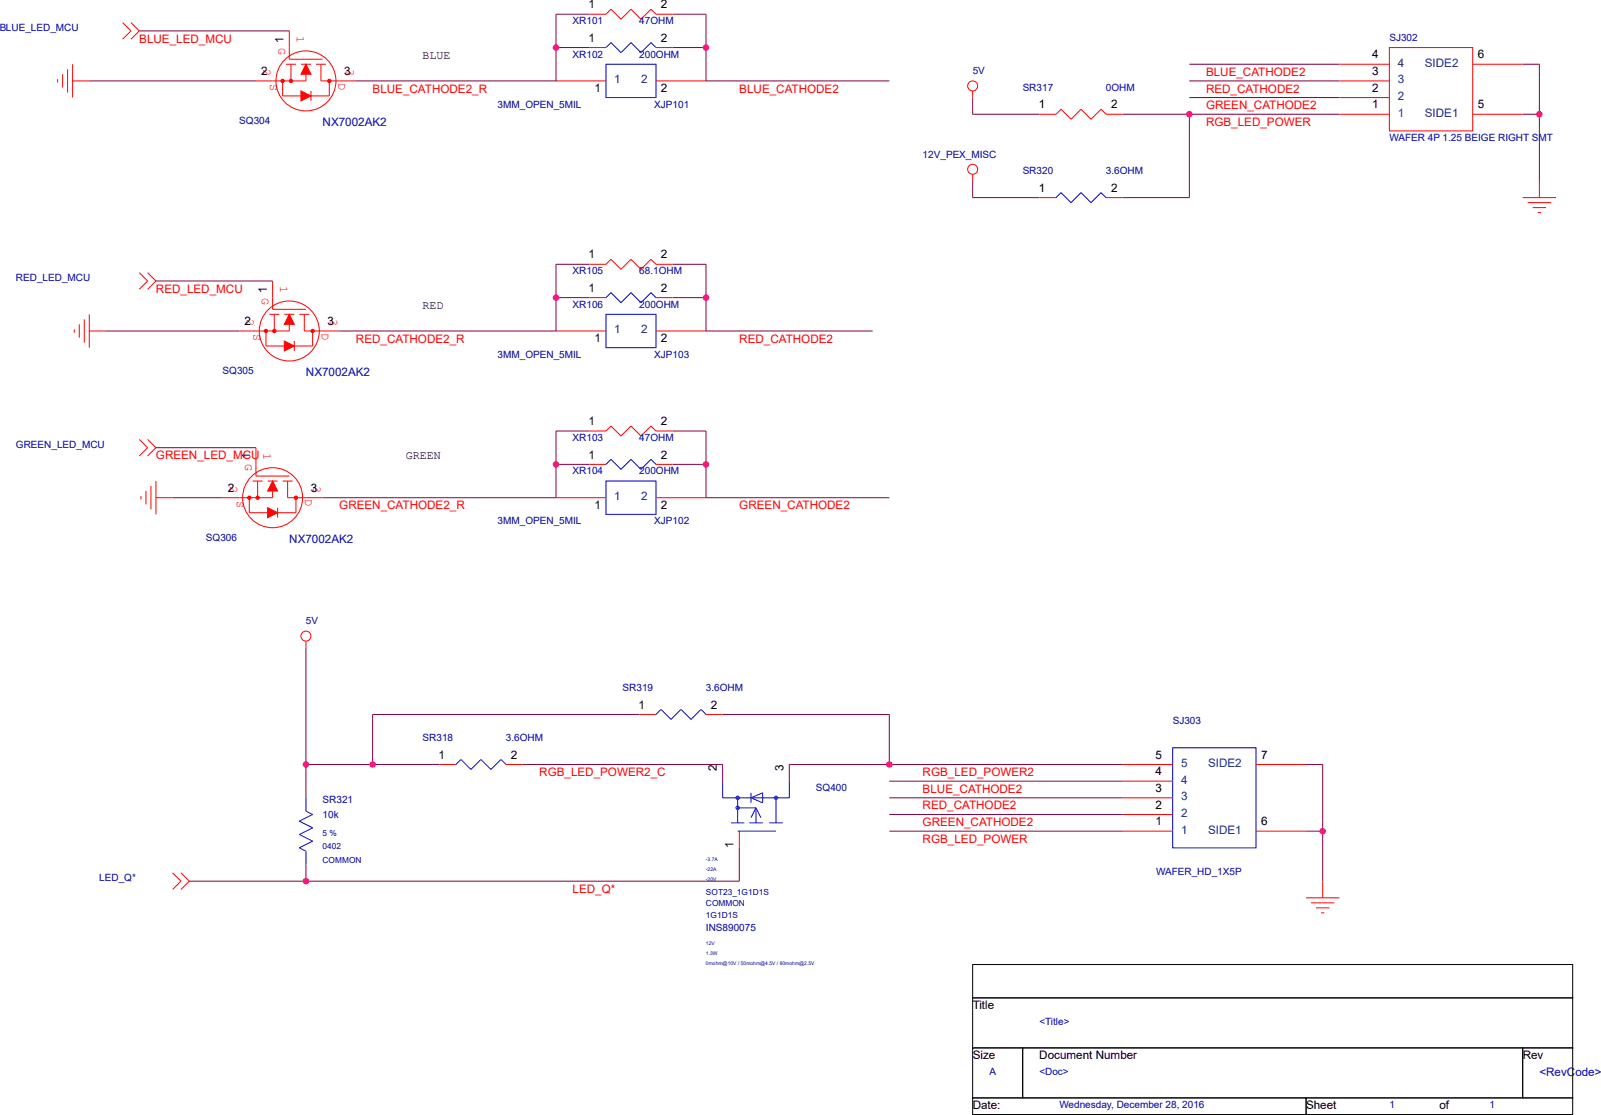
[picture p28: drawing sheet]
<svg xmlns="http://www.w3.org/2000/svg" width="271mm" height="189mm" viewBox="0 0 271 189" stroke-linecap="round" stroke-linejoin="round" font-family="sans-serif">
<defs><g id="words">
<g font-size="2">
<text x="99.6" y="1.4">1</text>
<text x="111.8" y="1.4">2</text>
<text x="47.9" y="7.2" transform="rotate(-90 47.9 7.2)">1</text>
<text x="71.5" y="10">BLUE</text>
<text x="99.6" y="7.1">1</text>
<text x="111.8" y="7.1">2</text>
<text x="232" y="9.9">4</text>
<text x="249.9" y="9.9">6</text>
<text x="44.2" y="12.7">2</text>
<text x="58.2" y="12.7">3</text>
<text x="100.5" y="15.5">1</text>
<text x="111.8" y="15.5">2</text>
<text x="232" y="12.7">3</text>
<text x="232" y="15.5">2</text>
<text x="175.7" y="18.3">1</text>
<text x="187.9" y="18.3">2</text>
<text x="232" y="18.3">1</text>
<text x="249.9" y="18.3">5</text>
<text x="175.7" y="32.4">1</text>
<text x="187.9" y="32.4">2</text>
<text x="99.6" y="43.7">1</text>
<text x="111.8" y="43.7">2</text>
<text x="45.1" y="49.5" transform="rotate(-90 45.1 49.5)">1</text>
<text x="71.5" y="52.3">RED</text>
<text x="99.6" y="49.3">1</text>
<text x="111.8" y="49.3">2</text>
<text x="41.3" y="55">2</text>
<text x="55.4" y="55">3</text>
<text x="100.5" y="57.8">1</text>
<text x="111.8" y="57.8">2</text>
<text x="99.6" y="71.9">1</text>
<text x="111.8" y="71.9">2</text>
<text x="42.3" y="77.7" transform="rotate(-90 42.3 77.7)">1</text>
<text x="68.7" y="77.7">GREEN</text>
<text x="99.6" y="77.5">1</text>
<text x="111.8" y="77.5">2</text>
<text x="38.5" y="83.2">2</text>
<text x="52.6" y="83.2">3</text>
<text x="100.5" y="86">1</text>
<text x="111.8" y="86">2</text>
<text x="108" y="119.8">1</text>
<text x="120.2" y="119.8">2</text>
<text x="74.2" y="128.3">1</text>
<text x="86.4" y="128.3">2</text>
<text x="121.2" y="130.4" transform="rotate(-90 121.2 130.4)">2</text>
<text x="132.5" y="130.4" transform="rotate(-90 132.5 130.4)">3</text>
<text x="195.4" y="131.1">4</text>
<text x="195.4" y="128.3">5</text>
<text x="213.3" y="128.3">7</text>
<text x="195.4" y="136.7">2</text>
<text x="195.4" y="133.9">3</text>
<text x="124" y="143.4" transform="rotate(-90 124 143.4)">1</text>
<text x="195.4" y="139.5">1</text>
<text x="213.3" y="139.5">6</text>
<text x="164.5" y="170.6">Title</text>
<text x="164.5" y="179">Size</text>
<text x="175.8" y="179">Document Number</text>
<text x="257.5" y="179">Rev</text>
<text x="164.5" y="187.5">Date:</text>
<text x="220.9" y="187.5">Sheet</text>
<text x="243.4" y="187.5">of</text>
</g>
<g font-size="2" fill="#f00">
<text x="23.6" y="7.2">BLUE_LED_MCU</text>
<text x="44.6" y="11.7" transform="rotate(90 44.6 11.7)">2</text>
<text x="47.1" y="8" transform="rotate(90 47.1 8)">G</text>
<text x="50.2" y="6.1" transform="rotate(90 50.2 6.1)">1</text>
<text x="58.7" y="11.7" transform="rotate(90 58.7 11.7)">3</text>
<text x="45.7" y="14.2" transform="rotate(90 45.7 14.2)">S</text>
<text x="57.2" y="14" transform="rotate(90 57.2 14)">D</text>
<text x="63" y="15.7">BLUE_CATHODE2_R</text>
<text x="125" y="15.7">BLUE_CATHODE2</text>
<text x="204" y="12.8">BLUE_CATHODE2</text>
<text x="204" y="15.7">RED_CATHODE2</text>
<text x="204" y="18.5">GREEN_CATHODE2</text>
<text x="204" y="21.3">RGB_LED_POWER</text>
<text x="26.4" y="49.5">RED_LED_MCU</text>
<text x="41.7" y="54" transform="rotate(90 41.7 54)">2</text>
<text x="44.3" y="50.3" transform="rotate(90 44.3 50.3)">G</text>
<text x="47.4" y="48.4" transform="rotate(90 47.4 48.4)">1</text>
<text x="55.8" y="54" transform="rotate(90 55.8 54)">3</text>
<text x="42.9" y="56.5" transform="rotate(90 42.9 56.5)">S</text>
<text x="54.4" y="56.2" transform="rotate(90 54.4 56.2)">D</text>
<text x="60.2" y="57.9">RED_CATHODE2_R</text>
<text x="125" y="57.9">RED_CATHODE2</text>
<text x="26.4" y="77.7">GREEN_LED_MCU</text>
<text x="44.6" y="76.5" transform="rotate(90 44.6 76.5)">1</text>
<text x="38.9" y="82.2" transform="rotate(90 38.9 82.2)">2</text>
<text x="41.5" y="78.5" transform="rotate(90 41.5 78.5)">G</text>
<text x="53" y="82.2" transform="rotate(90 53 82.2)">3</text>
<text x="40" y="84.7" transform="rotate(90 40 84.7)">S</text>
<text x="51.6" y="84.4" transform="rotate(90 51.6 84.4)">D</text>
<text x="57.4" y="86.1">GREEN_CATHODE2_R</text>
<text x="125" y="86.1">GREEN_CATHODE2</text>
<text x="91.2" y="131.2">RGB_LED_POWER2_C</text>
<text x="156" y="131.2">RGB_LED_POWER2</text>
<text x="156" y="136.9">RED_CATHODE2</text>
<text x="156" y="134">BLUE_CATHODE2</text>
<text x="156" y="139.7">GREEN_CATHODE2</text>
<text x="156" y="142.5">RGB_LED_POWER</text>
<text x="96.8" y="151">LED_Q*</text>
</g>
<g font-size="2" fill="#004080">
<text x="236.4" y="11.3">4</text>
<text x="241" y="11.3">SIDE2</text>
<text x="103.9" y="14.1">1</text>
<text x="108.4" y="14.1">2</text>
<text x="236.4" y="14.1">3</text>
<text x="236.4" y="16.9">2</text>
<text x="236.4" y="19.7">1</text>
<text x="241" y="19.7">SIDE1</text>
<text x="103.9" y="56.4">1</text>
<text x="108.4" y="56.4">2</text>
<text x="103.9" y="84.6">1</text>
<text x="108.4" y="84.6">2</text>
<text x="199.7" y="129.7">5</text>
<text x="204.3" y="129.7">SIDE2</text>
<text x="199.7" y="135.3">3</text>
<text x="199.7" y="132.5">4</text>
<text x="199.7" y="141">1</text>
<text x="199.7" y="138.1">2</text>
<text x="204.3" y="141">SIDE1</text>
</g>
<g font-size="2" fill="#0000a0">
<text x="54.6" y="21.3">NX7002AK2</text>
<text x="51.7" y="63.6">NX7002AK2</text>
<text x="48.9" y="91.8">NX7002AK2</text>
<text x="260.3" y="182">&lt;RevCode&gt;</text>
</g>
<g font-size="1.7" fill="#0000a0">
<text x="-.1" y="5.2">BLUE_LED_MCU</text>
<text x="96.8" y="4.1">XR101</text>
<text x="108.1" y="4.1">47OHM</text>
<text x="96.8" y="9.7">XR102</text>
<text x="108.1" y="9.7">200OHM</text>
<text x="235" y="6.9">SJ302</text>
<text x="164.5" y="12.6">5V</text>
<text x="173" y="15.4">SR317</text>
<text x="187.1" y="15.4">0OHM</text>
<text x="40.5" y="21">SQ304</text>
<text x="84.2" y="18.2">3MM_OPEN_5MIL</text>
<text x="110.7" y="18.2">XJP101</text>
<text x="235" y="23.8">WAFER 4P 1.25 BEIGE RIGHT SMT</text>
<text x="156" y="26.6">12V_PEX_MISC</text>
<text x="173" y="29.5">SR320</text>
<text x="187.1" y="29.5">3.6OHM</text>
<text x="2.7" y="47.5">RED_LED_MCU</text>
<text x="96.8" y="46.4">XR105</text>
<text x="108.1" y="46.4">68.1OHM</text>
<text x="96.8" y="52">XR106</text>
<text x="108.1" y="52">200OHM</text>
<text x="37.6" y="63.3">SQ305</text>
<text x="84.2" y="60.5">3MM_OPEN_5MIL</text>
<text x="110.7" y="60.5">XJP103</text>
<text x="2.7" y="75.7">GREEN_LED_MCU</text>
<text x="96.8" y="74.6">XR103</text>
<text x="108.1" y="74.6">47OHM</text>
<text x="96.8" y="80.2">XR104</text>
<text x="108.1" y="80.2">200OHM</text>
<text x="84.2" y="88.7">3MM_OPEN_5MIL</text>
<text x="110.7" y="88.7">XJP102</text>
<text x="34.8" y="91.5">SQ306</text>
<text x="51.7" y="105.6">5V</text>
<text x="105.3" y="116.9">SR319</text>
<text x="119.4" y="116.9">3.6OHM</text>
<text x="71.5" y="125.3">SR318</text>
<text x="85.6" y="125.3">3.6OHM</text>
<text x="198.3" y="122.5">SJ303</text>
<text x="54.6" y="135.7">SR321</text>
<text x="138" y="133.8">SQ400</text>
<text x="54.6" y="138.3">10k</text>
<text x="16.8" y="149">LED_Q*</text>
<text x="195.5" y="147.9">WAFER_HD_1X5P</text>
<text x="119.4" y="157.4">INS890075</text>
<text x="175.8" y="173.2">&lt;Title&gt;</text>
<text x="167.3" y="181.7">A</text>
<text x="175.8" y="181.7">&lt;Doc&gt;</text>
<text x="179.2" y="187.3">Wednesday, December 28, 2016</text>
<text x="235" y="187.3">1</text>
<text x="251.9" y="187.3">1</text>
</g>
<g font-size="1.4" fill="#0000a0">
<text x="54.6" y="143.6">0402</text>
<text x="54.6" y="141.4">5 %</text>
<text x="54.6" y="145.9">COMMON</text>
<text x="119.4" y="151.2">SOT23_1G1D1S</text>
<text x="119.4" y="153.2">COMMON</text>
<text x="119.4" y="155.2">1G1D1S</text>
</g>
<g font-size=".8" fill="#0000a0">
<text x="119.4" y="145.6">-3.7A</text>
<text x="119.4" y="147.3">-22A</text>
<text x="119.4" y="149">-20V</text>
<text x="119.4" y="159.7">12V</text>
<text x="119.4" y="161.4">1.3W</text>
<text x="119.4" y="163.1">0mohm@10V / 50mohm@4.5V / 80mohm@2.5V</text>
</g>
</g></defs>
<g fill="#000" stroke="#00f" stroke-width=".17">
<path d="M102.5 8l.8-.8zM103.3 7.2l1.7 1.7zM105 8.9l1.7-1.7zM106.7 7.2l1.7 1.7zM108.4 8.9l1.7-1.7zM110.1 7.2l.8 .8zM179.4 32.6l-.8 .8zM179.4 32.6l1.7 1.7zM182.8 32.6l-1.7 1.7zM182.8 32.6l1.7 1.7zM184.5 34.3l1.7-1.7zM186.2 32.6l.9 .8z"/>
<path d="M102.5 50.3l.8-.8zM103.3 49.5l1.7 1.7zM105 51.2l1.7-1.7zM106.7 49.5l1.7 1.7zM108.4 51.2l1.7-1.7zM110.1 49.5l.8 .8zM102.5 78.5l.8-.8zM103.3 77.7l1.7 1.7zM105 79.4l1.7-1.7zM106.7 77.7l1.7 1.7zM108.4 79.4l1.7-1.7zM110.1 77.7l.8 .8z"/>
<path d="M111.8 120l1.7 1.6zM115.2 120l1.7 1.6zM118.6 120l.8 .8zM50.6 138.8l2.3-1.1zM50.6 138.8l2.3 1.2zM51.7 137.1l1.2 .6zM78 128.4l-.9 .9zM78 128.4l1.7 1.7zM79.7 130.1l1.6-1.7zM81.3 128.4l1.7 1.7zM83 130.1l1.7-1.7zM84.7 128.4l.9 .9z"/>
<path d="M110.9 120.8l.9-.8zM113.5 121.6l1.7-1.6zM116.9 121.6l1.7-1.6zM127 134.9l2-.9zM127.9 136.6l.8 1.7zM127.9 136.6l-.9 1.7zM127 134.9l2 .8zM50.6 143.4l1.1 .5zM50.6 141.1l2.3 1.1zM50.6 141.1l2.3-1.1zM50.6 143.4l2.3-1.2z"/>
</g>
<g fill="none" stroke="#f00" stroke-width=".17">
<path d="M9.7 13.4v.6M10.6 12.6v2.2M11.4 11.7v4M12.3 13.7h2.8M12.3 10.9v5.6M47.8 13.7v2.5h7.9v-2.5M48.4 10.9h1.7M48.9 5.2v4.8h5.7M49.2 10.9v2.8M50.9 10.9h1.7M51.7 10.9v2.8h-8.4M52.6 15.4v1.7"/>
<path d="M53.4 10.9h1.7M54.3 10.9v2.8h5.9M94 13.7h8.5M99.7 2.4h2.8M99.7 8h2.8M110.9 13.7h8.5M110.9 2.4h2.9M110.9 8h2.9M164.5 15.4v1.1M175.8 19.3h2.8M187.1 19.3h2.8M226.5 10.9h8.5"/>
<path d="M226.5 13.7h8.5M226.5 19.3h8.5M226.5 16.5h8.5M235 8h14.1v14.1h-14.1zM249.1 10.9h8.4M249.1 19.3h8.4M164.5 29.5v1.1M175.8 33.4h2.8M187.1 33.4h2.8M257.5 33.4h5.7M258.4 34.3h3.9M259.2 35.1h2.3"/>
<path d="M260.1 36h.5M260.3 30.6v2.8M12.6 55.7v.5M13.4 54.8v2.3M14.3 54v3.9M15.1 56h2.8M15.1 53.1v5.7M45 56v2.5h7.9v-2.5M45.5 53.1h1.7M46.1 47.5v4.8h5.6M46.4 53.1v2.9M48.1 53.1h1.7"/>
<path d="M48.9 53.1v2.9h-8.4M49.8 57.7v1.6M50.6 53.1h1.7M51.5 53.1v2.9h5.9M94 56h8.5M99.7 44.7h2.8M99.7 50.3h2.8M110.9 44.7h2.9M110.9 50.3h2.9M110.9 56h8.5M43.3 75.7v4.8h5.6M99.7 78.5h2.8"/>
<path d="M99.7 72.9h2.8M110.9 78.5h2.9M110.9 72.9h2.9M23.8 83.9v.5M24.7 83v2.3M25.5 82.2v3.9M26.4 84.2h2.8M26.4 81.3v5.7M42.2 84.2v2.5h7.9v-2.5M42.7 81.3h1.7M43.6 81.3v2.9M45.3 81.3h1.7"/>
<path d="M46.1 81.3v2.9h-8.5M47 85.8v1.7M47.8 81.3h1.7M48.6 81.3v2.9h6M94 84.2h8.5M110.9 84.2h8.5M51.7 108.4v1.1M74.3 129.3h2.8M85.6 129.3h2.8M108.1 120.8h2.8M119.4 120.8h2.8M189.9 137.7h8.4"/>
<path d="M189.9 134.9h8.4M189.9 132.1h8.4M189.9 129.3h8.4M212.4 129.3h8.5M125 140.5v2.9M189.9 140.5h8.4M212.4 140.5h8.5M220.9 151.8h5.6M221.7 152.7h4M222.6 153.5h2.2M223.4 154.3h.6M223.7 149v2.8"/>
<circle cx="51.7" cy="13.7" r="5.1"/>
<circle cx="164.5" cy="14.5" r=".85"/>
<circle cx="164.5" cy="28.6" r=".85"/>
<circle cx="48.9" cy="56" r="5.1"/>
<circle cx="46.1" cy="84.2" r="5.1"/>
<circle cx="51.7" cy="107.6" r=".85"/>
</g>
<g fill="#f00" stroke="#f00" stroke-width=".17">
<path d="M50.9 15.4l1.7 .8-1.7 .9z"/>
<path d="M51.7 10.9l.9 1.7h-1.7z"/>
<path d="M45.3 85.8l1.7 .9-1.7 .8z"/>
<path d="M46.1 81.3l.9 1.7h-1.7z"/>
<path d="M48.1 57.7l1.7 .8-1.7 .8z"/>
<path d="M48.9 53.1l.9 1.7h-1.7z"/>
<circle cx="55.7" cy="13.7" r=".28"/>
<circle cx="49.2" cy="13.7" r=".28"/>
<circle cx="47.8" cy="13.7" r=".28"/>
<circle cx="50.1" cy="84.2" r=".28"/>
<circle cx="43.6" cy="84.2" r=".28"/>
<circle cx="42.2" cy="84.2" r=".28"/>
<circle cx="52.9" cy="56" r=".28"/>
<circle cx="46.4" cy="56" r=".28"/>
<circle cx="45" cy="56" r=".28"/>
</g>
<g fill="#000" stroke="#f00" stroke-width=".17">
<path d="M20.7 3.8l1.4 1.4zM22.1 5.2l-1.4 1.4zM22.1 6.6l1.5-1.4zM22.1 3.8l1.5 1.4zM102.5 2.4l.8-.8zM103.3 1.6l1.7 1.7zM106.7 1.6l-1.7 1.7zM106.7 1.6l1.7 1.7zM110.1 1.6l-1.7 1.7zM110.1 1.6l.8 .8zM179.4 18.5l-.8 .8zM179.4 18.5l1.7 1.7z"/>
<path d="M182.8 18.5l1.7 1.7zM186.2 18.5l.9 .8zM181.1 20.2l1.7-1.7zM184.5 20.2l1.7-1.7zM23.6 46.1l1.4 1.4zM25 47.5l-1.4 1.4zM26.4 47.5l-1.4 1.4zM25 46.1l1.4 1.4zM102.5 44.7l.8-.9zM103.3 43.8l1.7 1.7zM105 45.5l1.7-1.7zM106.7 43.8l1.7 1.7z"/>
<path d="M110.1 43.8l-1.7 1.7zM110.1 43.8l.8 .9zM23.6 74.3l1.4 1.4zM23.6 77.1l1.4-1.4zM26.4 75.7l-1.4 1.4zM25 74.3l1.4 1.4zM102.5 72.9l.8-.9zM103.3 72l1.7 1.7zM105 73.7l1.7-1.7zM106.7 72l1.7 1.7zM108.4 73.7l1.7-1.7zM110.1 72l.8 .9z"/>
<path d="M29.2 147.6l1.4 1.4zM29.2 150.4l1.4-1.4zM30.6 150.4l1.4-1.4zM30.6 147.6l1.4 1.4z"/>
</g>
<g fill="none" stroke="#00f" stroke-width=".17">
<path d="M102.5 10.9h8.4v5.6h-8.4zM102.5 53.1h8.4v5.7h-8.4zM102.5 81.3h8.4v5.7h-8.4zM51.7 134.9v2.2M122.2 132.1v2.8h11.3v-2.8M123.6 139.1h2.3M124.8 136.6h3.1v2.5M124.8 134.9v4.2M126.7 139.1h2.3M127 134v1.7M129 134v1.7M130.1 139.1h2.3"/>
<path d="M131.2 134.9v4.2M198.3 126.4h14.1v17h-14.1zM51.7 143.9v2.3M124.8 140.5h6.4"/>
<circle cx="124.8" cy="136.6" r=".28"/>
<circle cx="124.8" cy="134.9" r=".28"/>
<circle cx="131.2" cy="134.9" r=".28"/>
</g>
<path d="M164.5 163.1h101.5v5.6h-101.5zM164.5 168.7h101.5v8.5h-101.5zM164.5 177.2h8.5v8.4h-8.5zM173 177.2h84.5v8.4h-84.5zM257.5 177.2h8.5v8.4h-8.5zM164.5 185.6h56.4v2.9h-56.4zM220.9 185.6h45.1v2.9h-45.1z" fill="none" stroke="#000" stroke-width=".17"/>
<g fill="none" stroke="#800040" stroke-width=".17">
<path d="M15.1 13.7h28.2M23.6 5.2h25.3M94 8h5.7M99.7 2.4h-5.7v11.3h-33.8M113.8 2.4h5.6v11.3h31M113.8 8h5.6M164.5 16.5v2.8h11.3M189.9 19.3h36.6M201.1 13.7h25.4M201.1 10.9h25.4M201.1 16.5h25.4M201.1 19.3v14.1h-11.2"/>
<path d="M257.5 10.9h2.8v19.7M257.5 19.3h2.8M164.5 30.6v2.8h11.3M17.9 56h22.6M26.4 47.5h19.7M94 50.3h5.7M99.7 44.7h-5.7v11.3h-36.6M113.8 44.7h5.6v11.3h28.2M113.8 50.3h5.6M26.4 75.7h16.9M94 78.5h5.7M99.7 72.9h-5.7v11.3h-39.4"/>
<path d="M113.8 72.9h5.6v11.3h31M113.8 78.5h5.6M29.2 84.2h8.4M51.7 109.5v25.4M51.7 129.3h22.6M88.4 129.3h33.8v2.8M108.1 120.8h-45.1v8.5M122.2 120.8h28.2v8.5M150.4 137.7h39.5M150.4 134.9h39.5M150.4 132.1h39.5M189.9 129.3h-56.4v2.8"/>
<path d="M220.9 129.3h2.8v19.7M51.7 146.2v2.8M125 143.4v5.6h-93M150.4 140.5h39.5M220.9 140.5h2.8"/>
</g>
<g fill="#f0f">
<circle cx="260.3" cy="19.3" r=".56"/>
<circle cx="223.7" cy="140.5" r=".56"/>
<circle cx="150.4" cy="129.3" r=".56"/>
<circle cx="51.7" cy="129.3" r=".56"/>
<circle cx="63" cy="129.3" r=".56"/>
<circle cx="201.1" cy="19.3" r=".56"/>
<circle cx="51.7" cy="149" r=".56"/>
<circle cx="119.4" cy="78.5" r=".56"/>
<circle cx="94" cy="50.3" r=".56"/>
<circle cx="94" cy="8" r=".56"/>
<circle cx="119.4" cy="8" r=".56"/>
<circle cx="94" cy="78.5" r=".56"/>
<circle cx="119.4" cy="50.3" r=".56"/>
</g>
<use href="#words"/>
</svg>
